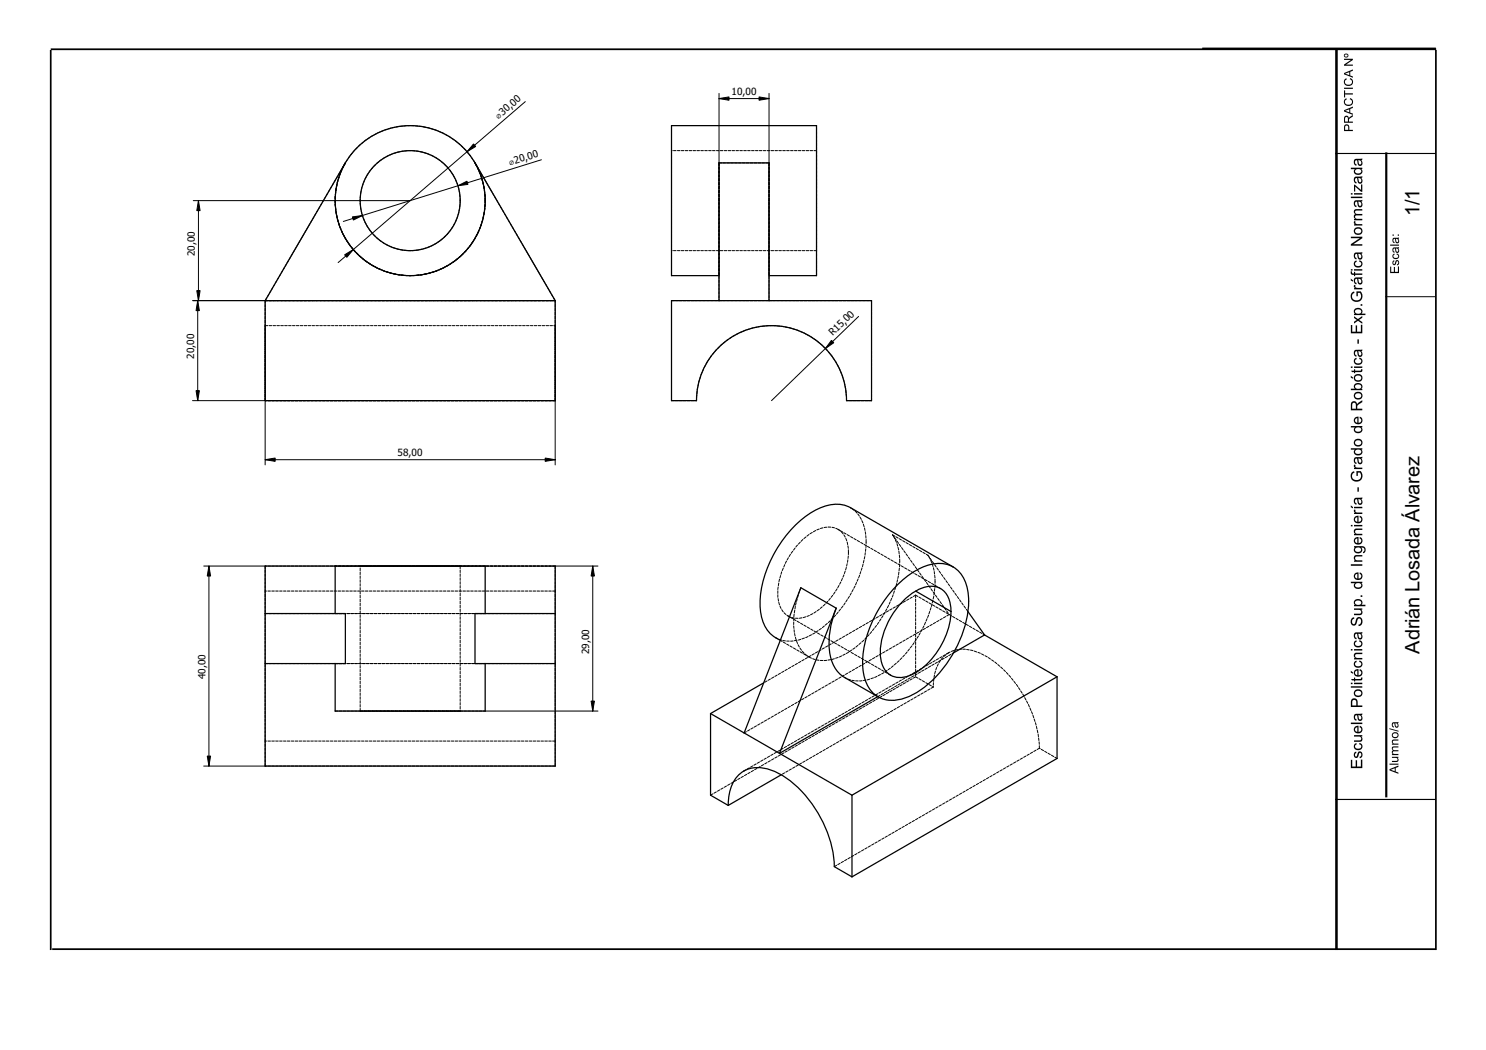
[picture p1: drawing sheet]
<svg xmlns="http://www.w3.org/2000/svg" width="297mm" height="210mm" viewBox="0 0 297 210" stroke-linecap="round" stroke-linejoin="round" font-family="sans-serif">
<defs><g id="words">
<g font-size="4">
<text x="283.8" y="43.3" transform="rotate(-90 283.8 43.3)">1/1</text>
<text x="283.8" y="130.7" transform="rotate(-90 283.8 130.7)">Adrián Losada Álvarez</text>
</g>
<g font-size="2">
<text x="99.7" y="23.9" transform="rotate(-41 99.7 23.9)">⌀30,0</text>
<text x="146.2" y="19">10,00</text>
<text x="101.9" y="33.1" transform="rotate(-17 101.9 33.1)">⌀20,00</text>
<text x="39" y="51.2" transform="rotate(-90 39 51.2)">20,00</text>
<text x="38.8" y="71.7" transform="rotate(-90 38.8 71.7)">20,00</text>
<text x="166.5" y="67.2" transform="rotate(-44 166.5 67.2)">R15,0</text>
<text x="79.5" y="91.2">58,00</text>
<text x="117.8" y="130.8" transform="rotate(-90 117.8 130.8)">29,00</text>
<text x="41.1" y="135.7" transform="rotate(-90 41.1 135.7)">40,00</text>
</g>
</g></defs>
<path d="M10.1 9.9h277M240.3 9.7h46.7M10.4 189.7h276.6" fill="none" stroke="#000" stroke-width=".35"/>
<path d="M10.1 10v179.9M287 10v179.9" fill="none" stroke="#000" stroke-width=".34"/>
<path d="M277.1 30.5v128.9" fill="none" stroke="#000" stroke-width=".43"/>
<path d="M267.1 10v179.9" fill="none" stroke="#000" stroke-width=".51"/>
<path d="M266.9 30.7h20M266.9 159.8h20" fill="none" stroke="#000" stroke-width=".23"/>
<g fill="#000">
<path d="M268.8 25a.55 .55 0 0 1 .7-.1 .55 .55 0 0 1 .2 .6v.5h.7v.2h-1.7v-.9zM268.9 25.2v.8h.6l-.1-.8-.2-.1zM268.8 23.3l.5-.1 .3 .4 .8-.6v.3l-.7 .4-.1 .3v.3h.8v.2h-1.7zM268.9 23.5v.8h.5v-.5a.31 .31 0 0 0-.1-.4 .31 .31 0 0 0-.4 .1zM268.7 22l1.7-.7v.3l-.5 .2v.7l.5 .2v.3l-1.7-.7zM268.8 22.2l.9 .3v-.6zM268.9 19.8l.2-.1 .1 .2a.59 .59 0 0 0-.3 .8 .59 .59 0 0 0 .8 .2 .54 .54 0 0 0 .6-.5 .54 .54 0 0 0-.5-.5l.1-.3a.85 .85 0 0 1 .4 1.2 .85 .85 0 0 1-1.2 .3 .81 .81 0 0 1-.2-1.3zM268.7 18.1h.2v.6h1.5v.2h-1.5v.6h-.2zM268.7 17.5h1.7v.3h-1.7zM268.9 15.8l.2-.1 .1 .2a.59 .59 0 0 0-.3 .8 .59 .59 0 0 0 .8 .2 .54 .54 0 0 0 .6-.5 .54 .54 0 0 0-.5-.5l.1-.3a.85 .85 0 0 1 .4 1.2 .85 .85 0 0 1-1.2 .3 .81 .81 0 0 1-.2-1.3zM268.7 14.6l1.7-.7v.2l-.5 .3v.7l.5 .2v.2l-1.7-.6zM268.8 14.7l.9 .3v-.6zM268.7 11.8h1.7v.2l-1.4 .9h1.4v.2h-1.7v-.2l1.3-.9h-1.3zM268.6 11.1a.45 .45 0 0 1 .9 0 .45 .45 0 0 1-.9 0zM268.8 11.1a.27 .27 0 0 0 .5 0 .27 .27 0 0 0-.5 0z"/>
<path d="M268.8 25a.55 .55 0 0 1 .7-.1 .55 .55 0 0 1 .2 .6v.5h.7v.2h-1.7v-.9zM268.8 25l-.1 .3v.9h1.7v-.2h-.7v-.5a.54 .54 0 0 0-.2-.6 .54 .54 0 0 0-.7 .1zM268.9 25.2v.8h.6l-.1-.8-.2-.1zM268.9 25.2l.3-.1 .2 .1 .1 .8h-.6zM268.8 23.3a.49 .49 0 0 1 .5-.1 .49 .49 0 0 1 .3 .4l.8-.6v.3l-.7 .5-.1 .5h.8v.2h-1.7zM268.8 23.3l-.1 1.2h1.7v-.2h-.8l.1-.5 .7-.5v-.3l-.8 .6a.48 .48 0 0 0-.3-.4 .48 .48 0 0 0-.5 .1zM268.9 23.5v.8h.5v-.5a.31 .31 0 0 0-.1-.4 .31 .31 0 0 0-.4 .1zM268.9 23.5a.32 .32 0 0 1 .4-.1 .32 .32 0 0 1 .1 .4v.5h-.5zM268.7 22l1.7-.7v.3l-.5 .2v.7l.5 .2v.3l-1.7-.7zM268.7 22v.3l1.7 .7v-.3l-.5-.2v-.7l.5-.2v-.3zM268.8 22.2l.9 .3v-.6zM268.8 22.2l.9-.4v.7zM268.9 19.8l.2-.2 .1 .3a.59 .59 0 0 0-.3 .8 .59 .59 0 0 0 .8 .2 .54 .54 0 0 0 .6-.5 .54 .54 0 0 0-.5-.5l.1-.3a.78 .78 0 0 1 .6 .8 .78 .78 0 0 1-.6 .7 .85 .85 0 0 1-1.1-.2 .85 .85 0 0 1 .1-1.1zM268.9 19.8a.85 .85 0 0 0 .1 1.2 .85 .85 0 0 0 1.1-.1 .85 .85 0 0 0 .1-1.1l-.3-.2-.1 .3a.56 .56 0 0 1 .4 .6 .56 .56 0 0 1-.7 .4 .56 .56 0 0 1-.6-.3 .56 .56 0 0 1 .3-.7l-.1-.2zM268.7 18.1h.2v.6h1.5v.2h-1.5v.6h-.2zM268.7 18.1v1.4h.2v-.6h1.5v-.2h-1.5v-.6zM268.7 17.5h1.7v.3h-1.7zM268.7 17.5v.3h1.7v-.3zM268.9 15.8l.2-.2 .1 .3a.59 .59 0 0 0-.3 .8 .59 .59 0 0 0 .8 .2 .54 .54 0 0 0 .6-.5 .54 .54 0 0 0-.5-.5l.1-.3a.78 .78 0 0 1 .6 .8 .78 .78 0 0 1-.6 .7 .85 .85 0 0 1-1.1-.2 .85 .85 0 0 1 .1-1.1zM268.9 15.8a.85 .85 0 0 0 .1 1.2 .85 .85 0 0 0 1.1-.1 .85 .85 0 0 0 .1-1.1l-.3-.2-.1 .3a.56 .56 0 0 1 .4 .6 .56 .56 0 0 1-.7 .4 .56 .56 0 0 1-.6-.3 .56 .56 0 0 1 .3-.7l-.1-.2zM268.7 14.6l1.7-.7v.2l-.5 .3v.7l.5 .2v.2l-1.7-.6zM268.7 14.6v.3l1.7 .6v-.2l-.5-.2v-.8l.5-.2v-.2zM268.8 14.7l.9 .3v-.6zM268.8 14.7l.9-.3v.6zM268.7 11.7h1.7v.3l-1.4 .9h1.4v.2h-1.7v-.2l1.3-.9h-1.3zM268.7 11.8v.2h1.4l-1.4 .9v.2h1.7v-.2h-1.4l1.4-.9v-.2zM268.6 11.1a.45 .45 0 0 1 .9 0 .45 .45 0 0 1-.9 0zM268.6 11.1a.45 .45 0 0 0 .9 0 .45 .45 0 0 0-.9 0zM268.8 11.1a.27 .27 0 0 0 .5 0 .27 .27 0 0 0-.5 0zM268.8 11.1a.28 .28 0 0 1 .5 0 .28 .28 0 0 1-.5 0z"/>
<path d="M277.9 53.3h.2v1.1h.5v-1h.2v1h.6v-1.1h.2v1.3h-1.7zM278.5 52.1l.2-.1v.2a.25 .25 0 0 0-.2 .3 .25 .25 0 0 0 .3 .2 .49 .49 0 0 1 .2-.6 .49 .49 0 0 1 .6 0v.6l-.3 .4-.1-.3a.29 .29 0 0 0 .3-.3 .29 .29 0 0 0-.3-.2 .54 .54 0 0 1-.7 .7l-.2-.5zM278.4 50.9l.3-.2 .1 .2-.2 .1a.44 .44 0 0 0 .4 .6 .44 .44 0 0 0 .4-.6l-.2-.1v-.2a.61 .61 0 0 1 .4 .9 .61 .61 0 0 1-1 .1l-.2-.3zM278.5 49.5l1.1-.1v.2l-.1 .1a.45 .45 0 0 1 .2 .6 .45 .45 0 0 1-.7 .1l-.2-.7a.32 .32 0 0 0-.3 .3 .32 .32 0 0 0 .3 .3l-.1 .2a.63 .63 0 0 1-.2-1zM279 49.7l.1 .3a.23 .23 0 0 0 .2 .3 .23 .23 0 0 0 .2-.3l-.2-.3zM277.9 48.9h1.7v.2h-1.7zM278.5 47.6l1.1-.1v.2h-.1a.45 .45 0 0 1 .2 .7 .45 .45 0 0 1-.7 .1l-.2-.7a.32 .32 0 0 0-.3 .2 .32 .32 0 0 0 .3 .4l-.1 .2a.63 .63 0 0 1-.2-1zM279 47.8l.1 .3a.23 .23 0 0 0 .2 .3 .23 .23 0 0 0 .2-.4l-.2-.2zM278.4 46.9h.2v.2h-.2zM279.4 46.9h.2v.2h-.2z"/>
<path d="M277.9 53.3h.2v1.1h.5v-1h.2v1h.6v-1.1h.2v1.3h-1.7zM277.9 53.3v1.3h1.7v-1.3h-.2v1.1h-.6v-1h-.2v1h-.5v-1.1zM278.5 52.1l.2-.1v.3a.25 .25 0 0 0-.2 .2 .25 .25 0 0 0 .3 .2l.1-.2a.45 .45 0 0 1 .5-.5 .45 .45 0 0 1 .3 .7l-.4 .4-.1-.3a.29 .29 0 0 0 .3-.3 .29 .29 0 0 0-.3-.2 .54 .54 0 0 1-.7 .7l-.2-.5zM278.5 52.1a.44 .44 0 0 0-.2 .7 .44 .44 0 0 0 .7 0l.2-.6a.31 .31 0 0 1 .3 .3 .31 .31 0 0 1-.3 .3l.1 .3a.53 .53 0 0 0 .4-.6 .53 .53 0 0 0-.5-.5l-.5 .8a.28 .28 0 0 1-.2-.3 .28 .28 0 0 1 .2-.3v-.2zM278.4 50.9l.3-.2 .1 .2a.32 .32 0 0 0-.3 .3 .32 .32 0 0 0 .3 .3h.4a.33 .33 0 0 0 .3-.3 .33 .33 0 0 0-.3-.3v-.2a.55 .55 0 0 1 .5 .5 .55 .55 0 0 1-.5 .6 .62 .62 0 0 1-.7-.2 .62 .62 0 0 1-.1-.7zM278.4 50.9a.61 .61 0 0 0 .2 .8 .61 .61 0 0 0 .8-.1 .61 .61 0 0 0 0-.9h-.2v.2a.33 .33 0 0 1 .3 .3 .33 .33 0 0 1-.3 .4h-.4a.32 .32 0 0 1-.3-.4 .32 .32 0 0 1 .3-.3l-.1-.2zM278.5 49.5l1.1-.1v.2l-.1 .1a.45 .45 0 0 1 .2 .6 .45 .45 0 0 1-.7 .1l-.2-.7a.32 .32 0 0 0-.3 .3 .32 .32 0 0 0 .3 .3l-.1 .2a.48 .48 0 0 1-.4-.5zM278.5 49.5a.63 .63 0 0 0 .2 1l.1-.2-.3-.3 .2-.3h.1l.1 .6a.4 .4 0 0 0 .6 .2 .4 .4 0 0 0 .1-.6l-.1-.2 .1-.1v-.2zM279 49.7l.1 .3a.23 .23 0 0 0 .2 .3 .23 .23 0 0 0 .2-.3l-.2-.3zM279 49.7a.34 .34 0 0 1 .5 .2 .34 .34 0 0 1-.3 .4zM277.9 48.9h1.7v.2h-1.7zM277.9 48.9v.2h1.7v-.2zM278.5 47.6l1.1-.1v.2h-.1a.45 .45 0 0 1 .2 .7 .45 .45 0 0 1-.7 .1l-.2-.7a.32 .32 0 0 0-.3 .2 .32 .32 0 0 0 .3 .4l-.1 .2a.48 .48 0 0 1-.4-.6zM278.5 47.6a.63 .63 0 0 0 .2 1l.1-.2-.3-.3 .2-.3 .1-.1 .1 .6a.4 .4 0 0 0 .6 .3 .4 .4 0 0 0 .1-.6l-.1-.3h.1v-.2zM279 47.8l.1 .3a.23 .23 0 0 0 .2 .3 .23 .23 0 0 0 .2-.4l-.2-.2zM279 47.7a.34 .34 0 0 1 .5 .2 .34 .34 0 0 1-.3 .5zM278.4 46.9h.2v.2h-.2zM278.4 46.9v.2h.2v-.2zM279.4 46.9h.2v.2h-.2zM279.4 46.9v.2h.2v-.2z"/>
<path d="M270 151.9h.3v1.3h.7v-1.2h.3v1.2h.7v-1.3h.3v1.6h-2.3zM270.8 150.4l.3-.1v.2a.32 .32 0 0 0-.3 .4 .32 .32 0 0 0 .4 .3v-.1a.76 .76 0 0 1 .8-.9 .73 .73 0 0 1 .3 .7 .73 .73 0 0 1-.5 .7v-.3a.37 .37 0 0 0 .4-.4 .37 .37 0 0 0-.5-.3v.1a.63 .63 0 0 1-.8 .8 .75 .75 0 0 1-.1-1.1zM270.8 148.8l.3-.2 .1 .2a.45 .45 0 0 0-.3 .6 .45 .45 0 0 0 .6 .3 .45 .45 0 0 0 .6-.3 .45 .45 0 0 0-.4-.6v-.3a.76 .76 0 0 1 .6 1.1 .76 .76 0 0 1-1.1 .3 .74 .74 0 0 1-.4-1.1zM270.7 147h1.6v.2h-.2a.58 .58 0 0 1 .2 .7 .58 .58 0 0 1-.6 .4h-1v-.3h.9a.41 .41 0 0 0 .5-.4 .41 .41 0 0 0-.6-.4h-.8zM270.8 145.3l.8-.2v1.2a.48 .48 0 0 0 .5-.3 .48 .48 0 0 0-.3-.6v-.3a.83 .83 0 0 1 .4 1.2 .83 .83 0 0 1-1.2 .2 .83 .83 0 0 1-.2-1.2zM271 145.5l-.1 .5 .4 .3v-.9zM270 144.5h2.3v.2h-2.3zM270.8 142.8l1.5-.2v.3l-.2 .1a.58 .58 0 0 1 .2 .8 .58 .58 0 0 1-.8 .1l-.2-.9a.42 .42 0 0 0-.5 .4 .42 .42 0 0 0 .4 .4l-.1 .3a.81 .81 0 0 1-.3-1.3zM271.5 143v.1a.5 .5 0 0 0 .5 .7 .49 .49 0 0 0 0-.6 .49 .49 0 0 0-.5-.2zM270.3 139.7a.7 .7 0 0 1 .8 0 .7 .7 0 0 1 .3 .7v.6h.9v.3h-2.3l.1-1.2zM270.4 140.1l-.1 .9h.8v-.6a.43 .43 0 0 0-.2-.4 .43 .43 0 0 0-.5 .1zM270.8 138a.86 .86 0 0 1 1.3 0 .86 .86 0 0 1-.2 1.3 .86 .86 0 0 1-1.2-.4l-.1-.5zM271 138.2a.55 .55 0 0 0 .5 .9 .55 .55 0 0 0 .5-.9l-.5-.1zM270 137.2h2.3v.3h-2.3zM270 136.5h.4v.3h-.4zM270.7 136.5h1.6v.3h-1.6zM270.1 135.7h.6v-.2h.2v.2h1l.2-.2 .2-.1a.41 .41 0 0 1 0 .5 .41 .41 0 0 1-.5 .1h-.9v.2h-.2v-.2h-.4zM270.8 134l.8-.2v1.2a.48 .48 0 0 0 .5-.4 .48 .48 0 0 0-.3-.5v-.3a.83 .83 0 0 1 .4 1.1 .83 .83 0 0 1-1.2 .3 .83 .83 0 0 1-.2-1.2zM271 134.2l-.1 .5 .4 .3v-.9zM270 134.1l.5 .3v.3l-.5-.2zM270.8 132.3l.3-.2 .1 .3a.45 .45 0 0 0-.3 .5 .45 .45 0 0 0 .6 .3 .45 .45 0 0 0 .6-.3 .45 .45 0 0 0-.4-.6v-.2a.76 .76 0 0 1 .6 1 .76 .76 0 0 1-1.1 .3 .74 .74 0 0 1-.4-1.1zM270.7 130.7l.3-.2h1.3v.3h-1a.41 .41 0 0 0-.5 .4 .41 .41 0 0 0 .6 .3h.9v.3h-1.6v-.2h.2l-.2-.3zM270 129.8h.4v.2h-.4zM270.7 129.8h1.6v.2h-1.6zM270.8 128.2l.3-.2 .1 .3a.45 .45 0 0 0-.3 .6 .45 .45 0 0 0 .6 .2 .45 .45 0 0 0 .6-.3 .45 .45 0 0 0-.4-.5v-.3a.76 .76 0 0 1 .6 1 .76 .76 0 0 1-1.1 .4 .74 .74 0 0 1-.4-1.2zM270.8 126.5l1.5-.2v.3l-.2 .1a.58 .58 0 0 1 .2 .8 .58 .58 0 0 1-.8 .1l-.2-.9a.42 .42 0 0 0-.5 .4 .42 .42 0 0 0 .4 .4l-.1 .3a.81 .81 0 0 1-.3-1.3zM271.5 126.7v.1a.5 .5 0 0 0 .5 .7 .49 .49 0 0 0 0-.6 .49 .49 0 0 0-.5-.2zM270.2 123.7l.5-.3v.3a.5 .5 0 0 0-.5 .6 .5 .5 0 0 0 .6 .4l.1-.1a1.07 1.07 0 0 1 .9-1.2 .96 .96 0 0 1 .5 1 .96 .96 0 0 1-.7 .8l-.1-.3a.59 .59 0 0 0 .6-.6 .59 .59 0 0 0-.6-.6l-.1 .2a.97 .97 0 0 1-.9 1.1 .93 .93 0 0 1-.3-1.3zM270.7 121.6h1.6v.3h-.2a.58 .58 0 0 1 .2 .7 .58 .58 0 0 1-.6 .4h-1v-.3h.9a.41 .41 0 0 0 .5-.4 .41 .41 0 0 0-.6-.4h-.8zM270.9 119.9a.8 .8 0 0 1 1 0 .8 .8 0 0 1 .2 1h.8v.3h-2.2v-.3h.2l-.3-.4zM271 120.2a.59 .59 0 0 0 .3 .8 .59 .59 0 0 0 .8-.3 .62 .62 0 0 0-.4-.7 .62 .62 0 0 0-.7 .2zM272 119h.3v.3h-.3zM270 116.3h2.3v.3h-.2a.76 .76 0 0 1 0 1 .76 .76 0 0 1-1.1 0 .62 .62 0 0 1-.2-1h-.8zM271 116.7a.57 .57 0 0 0 .2 .7 .57 .57 0 0 0 .8-.1 .57 .57 0 0 0-.2-.7 .57 .57 0 0 0-.8 .1zM270.8 114.6l.8-.2v1.3a.48 .48 0 0 0 .5-.4 .48 .48 0 0 0-.3-.6v-.3a.83 .83 0 0 1 .4 1.2 .83 .83 0 0 1-1.2 .3 .83 .83 0 0 1-.2-1.3zM271 114.8l-.1 .6 .4 .2v-.9zM270 112.8h2.3v.3h-2.3zM270.7 111.1l.3-.1h1.3v.2h-1a.41 .41 0 0 0-.5 .5 .41 .41 0 0 0 .6 .3h.9v.3h-1.6v-.3h.2l-.2-.3zM270.7 109.2h1.4a.72 .72 0 0 1 .8 .5 .72 .72 0 0 1-.5 .9l.1-.3a.46 .46 0 0 0 .2-.6 .46 .46 0 0 0-.6-.2 .8 .8 0 0 1-.4 1.1 .8 .8 0 0 1-1.1-.5v-.4l.3-.3h-.2zM271 109.6a.57 .57 0 0 0 .3 .8 .57 .57 0 0 0 .7-.3 .6 .6 0 0 0-.3-.7 .6 .6 0 0 0-.7 .2zM270.8 107.6l.8-.2v1.2a.48 .48 0 0 0 .5-.4 .48 .48 0 0 0-.3-.6v-.2a.83 .83 0 0 1 .4 1.1 .83 .83 0 0 1-1.2 .3 .83 .83 0 0 1-.2-1.2zM271 107.8l-.1 .5 .4 .3v-1zM270.7 105.8l.3-.1h1.3v.2h-1a.41 .41 0 0 0-.5 .5 .41 .41 0 0 0 .6 .3h.9v.3h-1.6v-.3h.2l-.2-.3zM270 104.9h.4v.3h-.4zM270.7 104.9h1.6v.3h-1.6zM270.8 103.3l.8-.2v1.2a.48 .48 0 0 0 .5-.3 .48 .48 0 0 0-.3-.6v-.3a.83 .83 0 0 1 .4 1.2 .83 .83 0 0 1-1.2 .2 .83 .83 0 0 1-.2-1.2zM271 103.5l-.1 .5 .4 .3v-.9zM270.7 101.9l.3 .1a.37 .37 0 0 0 0 .4 .37 .37 0 0 0 .4 .1h.9v.2h-1.6v-.2h.2l-.3-.3zM270.7 101.3h1.6v.3h-1.6zM270 101l.5 .4v.2l-.5-.2zM270.8 99.6l1.5-.2v.3l-.2 .1a.58 .58 0 0 1 .2 .8 .58 .58 0 0 1-.8 .1l-.2-.9a.42 .42 0 0 0-.5 .4 .42 .42 0 0 0 .4 .4l-.1 .3a.81 .81 0 0 1-.3-1.3zM271.5 99.8v.1a.5 .5 0 0 0 .5 .7 .49 .49 0 0 0 0-.6 .49 .49 0 0 0-.5-.2zM271.3 97.4h.3v.9h-.3zM270.3 94.4l.4-.2v.3a.84 .84 0 0 0-.3 1.2 .84 .84 0 0 0 1.3 .2 .92 .92 0 0 0 .1-1.4h-.4v.6h-.3v-.9h.9a1.19 1.19 0 0 1 .2 1.6 1.19 1.19 0 0 1-1.6 .3 1.19 1.19 0 0 1-.4-1.6zM270.7 92.9l.3 .1a.37 .37 0 0 0 0 .4 .37 .37 0 0 0 .4 .1h.9v.3h-1.6v-.3h.2l-.3-.2zM270.8 91.5l1.5-.2v.3h-.2a.58 .58 0 0 1 .2 .9 .58 .58 0 0 1-.8 .1l-.2-.9a.42 .42 0 0 0-.5 .3 .42 .42 0 0 0 .4 .5l-.1 .3a.81 .81 0 0 1-.3-1.3zM271.5 91.7v.1a.5 .5 0 0 0 .5 .7 .49 .49 0 0 0 0-.6 .49 .49 0 0 0-.5-.2zM270 89.6h2.3v.3h-.2a.76 .76 0 0 1 0 1 .76 .76 0 0 1-1.1 .1 .62 .62 0 0 1-.2-1.1h-.8zM271 90a.57 .57 0 0 0 .2 .8 .57 .57 0 0 0 .8-.2 .57 .57 0 0 0-.2-.7 .57 .57 0 0 0-.8 .1zM270.8 87.9a.86 .86 0 0 1 1.3 .1 .86 .86 0 0 1-.2 1.2 .86 .86 0 0 1-1.2-.3l-.1-.6zM271 88.1a.55 .55 0 0 0 .5 .9 .55 .55 0 0 0 .5-.9l-.5-.1zM270 85.2h2.3v.2h-.2a.76 .76 0 0 1 0 1.1 .76 .76 0 0 1-1.1 0 .62 .62 0 0 1-.2-1.1h-.8zM271 85.6a.57 .57 0 0 0 .2 .7 .57 .57 0 0 0 .8-.1 .57 .57 0 0 0-.2-.8 .57 .57 0 0 0-.8 .2zM270.8 83.5l.8-.2v1.2a.48 .48 0 0 0 .5-.3 .48 .48 0 0 0-.3-.6v-.3a.83 .83 0 0 1 .4 1.2 .83 .83 0 0 1-1.2 .2 .83 .83 0 0 1-.2-1.2zM271 83.7l-.1 .5 .4 .3v-.9zM270.2 80.4a.63 .63 0 0 1 .7-.2 .63 .63 0 0 1 .4 .6l1-.8v.4l-.9 .6-.1 .4v.3h1v.3h-2.3v-1.2zM270.4 80.6l-.1 1.1h.7v-.6a.4 .4 0 0 0-.1-.5 .4 .4 0 0 0-.5 0zM270.8 78.5a.86 .86 0 0 1 1.3 .1 .86 .86 0 0 1-.2 1.2 .86 .86 0 0 1-1.2-.3l-.1-.6zM271 78.8a.55 .55 0 0 0 .5 .8 .55 .55 0 0 0 .5-.8l-.5-.2zM270.9 76.8a.83 .83 0 0 1 1-.2 .83 .83 0 0 1 .3 1l-.1 .1h.2v.3h-2.3v-.3h.8l-.2-.4zM271 77a.58 .58 0 0 0 .2 .8 .58 .58 0 0 0 .8-.2 .59 .59 0 0 0-.3-.7 .59 .59 0 0 0-.7 .1zM270.8 75a.86 .86 0 0 1 1.3 0 .86 .86 0 0 1-.2 1.3 .86 .86 0 0 1-1.2-.4l-.1-.6zM271 75.2a.55 .55 0 0 0 .5 .8 .55 .55 0 0 0 .5-.8l-.5-.1zM270 75.1l.5 .4v.2l-.5-.2zM270.1 74.1h.6v-.3h.2v.3h1l.2-.3h.2a.41 .41 0 0 1 0 .4 .41 .41 0 0 1-.5 .2h-.9v.2h-.2v-.2h-.4zM270 73.3h.4v.2h-.4zM270.7 73.3h1.6v.2h-1.6zM270.8 71.7l.3-.2 .1 .3a.45 .45 0 0 0-.3 .6 .45 .45 0 0 0 .6 .2 .45 .45 0 0 0 .6-.3 .45 .45 0 0 0-.4-.5v-.3a.76 .76 0 0 1 .6 1 .76 .76 0 0 1-1.1 .4 .74 .74 0 0 1-.4-1.2zM270.8 70l1.5-.2v.3l-.2 .1a.58 .58 0 0 1 .2 .8 .58 .58 0 0 1-.8 .2l-.2-1a.42 .42 0 0 0-.5 .4 .42 .42 0 0 0 .4 .4l-.1 .3a.81 .81 0 0 1-.3-1.3zM271.5 70.2v.1a.5 .5 0 0 0 .5 .7 .49 .49 0 0 0 0-.6 .49 .49 0 0 0-.5-.2zM271.3 67.8h.3v.9h-.3zM270 65h.3v1.3h.7v-1.2h.3v1.2h.7v-1.4h.3v1.7h-2.3zM270.7 63.2l.7 .6 .9-.6v.3l-.6 .5 .6 .4v.3l-.9-.6-.7 .6v-.4l.5-.3-.5-.4zM270.9 61.7a.8 .8 0 0 1 1-.1 .8 .8 0 0 1 .2 1.1h.8v.3h-2.2v-.3h.2l-.3-.5zM271 62a.59 .59 0 0 0 .3 .8 .59 .59 0 0 0 .8-.3 .62 .62 0 0 0-.4-.7 .62 .62 0 0 0-.7 .2zM272 60.8h.3v.3h-.3zM270.3 58.5l.4-.2v.3a.84 .84 0 0 0-.3 1.2 .84 .84 0 0 0 1.3 .1 .92 .92 0 0 0 .1-1.4h-.4v.7h-.3v-.9h.9a1.19 1.19 0 0 1 .2 1.6 1.19 1.19 0 0 1-1.6 .3 1.19 1.19 0 0 1-.4-1.6zM270.7 56.9l.3 .1a.37 .37 0 0 0 0 .5 .37 .37 0 0 0 .4 .1h.9v.2h-1.6v-.2h.2l-.3-.3zM270.8 55.6l1.5-.2v.3h-.2a.58 .58 0 0 1 .2 .8 .58 .58 0 0 1-.8 .2l-.2-1a.42 .42 0 0 0-.5 .4 .42 .42 0 0 0 .4 .5l-.1 .2a.81 .81 0 0 1-.3-1.2zM271.5 55.7v.2a.5 .5 0 0 0 .5 .7 .49 .49 0 0 0 0-.6 .49 .49 0 0 0-.5-.3zM270 55.7l.5 .4v.2l-.5-.2zM270 54.2l.3 .1 .1 .4h.3v-.4h.2v.4h1.4v.2h-1.4v.3h-.2v-.3a.51 .51 0 0 1-.6-.1 .51 .51 0 0 1-.1-.6zM270 53.8h.4v.3h-.4zM270.7 53.8h1.6v.3h-1.6zM270.8 52.3l.3-.2 .1 .2a.45 .45 0 0 0-.3 .6 .45 .45 0 0 0 .6 .3 .45 .45 0 0 0 .6-.3 .45 .45 0 0 0-.4-.6v-.3a.76 .76 0 0 1 .6 1.1 .76 .76 0 0 1-1.1 .3 .74 .74 0 0 1-.4-1.1zM270.8 50.6l1.5-.2v.3h-.2a.58 .58 0 0 1 .2 .9 .58 .58 0 0 1-.8 .1l-.2-.9a.42 .42 0 0 0-.5 .3 .42 .42 0 0 0 .4 .5l-.1 .3a.81 .81 0 0 1-.3-1.3zM271.5 50.8v.1a.5 .5 0 0 0 .5 .7 .49 .49 0 0 0 0-.6 .49 .49 0 0 0-.5-.2zM270 47.3h2.3v.3l-1.8 1.2h1.8v.3h-2.3v-.3l1.8-1.2h-1.8zM270.8 45.6a.86 .86 0 0 1 1.3 0 .86 .86 0 0 1-.2 1.3 .86 .86 0 0 1-1.2-.3l-.1-.6zM271 45.8a.55 .55 0 0 0 .5 .9 .55 .55 0 0 0 .5-.9l-.5-.1zM270.7 44.2l.3 .1a.37 .37 0 0 0 0 .4 .37 .37 0 0 0 .4 .1h.9v.3h-1.6v-.3h.2l-.3-.2zM270.8 41.9l1.5-.1v.3h-1a.34 .34 0 0 0-.5 .2 .34 .34 0 0 0 .3 .4l1.2 .1v.3h-1.1a.38 .38 0 0 0-.3 .4 .38 .38 0 0 0 .6 .3h.8v.2h-1.6v-.2h.2a.56 .56 0 0 1 0-1l-.2-.3zM270.8 40.1l1.5-.2v.3l-.2 .1a.58 .58 0 0 1 .2 .8 .58 .58 0 0 1-.8 .2l-.2-1a.42 .42 0 0 0-.5 .4 .42 .42 0 0 0 .4 .4l-.1 .3a.81 .81 0 0 1-.3-1.3zM271.5 40.3v.1a.5 .5 0 0 0 .5 .7 .49 .49 0 0 0 0-.6 .49 .49 0 0 0-.5-.2zM270 39.3h2.3v.3h-2.3zM270 38.6h.4v.3h-.4zM270.7 38.6h1.6v.3h-1.6zM270.7 36.9h.1l1.3 1.1v-1.1h.2v1.4h-.2l-1.2-1v1h-.2zM270.8 35.4l1.5-.2v.3l-.2 .1a.58 .58 0 0 1 .2 .8 .58 .58 0 0 1-.8 .1l-.2-.9a.42 .42 0 0 0-.5 .4 .42 .42 0 0 0 .4 .4l-.1 .3a.81 .81 0 0 1-.3-1.3zM271.5 35.6v.1a.5 .5 0 0 0 .5 .7 .49 .49 0 0 0 0-.6 .49 .49 0 0 0-.5-.2zM270 33.5h2.3v.3h-.2a.76 .76 0 0 1 0 1 .76 .76 0 0 1-1.1 .1 .62 .62 0 0 1-.2-1.1h-.8zM271 33.9a.57 .57 0 0 0 .2 .8 .57 .57 0 0 0 .8-.2 .57 .57 0 0 0-.2-.7 .57 .57 0 0 0-.8 .1zM270.8 31.9l1.5-.2v.3h-.2a.58 .58 0 0 1 .2 .8 .58 .58 0 0 1-.8 .2l-.2-1a.42 .42 0 0 0-.5 .4 .42 .42 0 0 0 .4 .5l-.1 .2a.81 .81 0 0 1-.3-1.2zM271.5 32v.2a.5 .5 0 0 0 .5 .7 .49 .49 0 0 0 0-.6 .49 .49 0 0 0-.5-.3z"/>
<path d="M270 151.9h.3v1.3h.7v-1.2h.3v1.2h.7v-1.4h.3v1.7h-2.3zM270 151.9v1.6h2.3v-1.6h-.3v1.3h-.7v-1.2h-.3v1.2h-.7v-1.3zM270.8 150.4l.3-.1v.2a.32 .32 0 0 0-.2 .4 .32 .32 0 0 0 .3 .3l.1-.3a.56 .56 0 0 1 .7-.7 .56 .56 0 0 1 .3 .9l-.3 .4-.2 .1v-.3a.37 .37 0 0 0 .4-.4 .37 .37 0 0 0-.5-.3v.1a.64 .64 0 0 1-.8 .8l-.2-.2a.84 .84 0 0 1 .1-.9zM270.8 150.4a.58 .58 0 0 0-.2 .8 .58 .58 0 0 0 .8 .2l.4-.9a.4 .4 0 0 1 .3 .4 .4 .4 0 0 1-.3 .4v.3a.66 .66 0 0 0 .6-.8 .66 .66 0 0 0-.8-.5l-.5 1a.36 .36 0 0 1-.3-.4 .36 .36 0 0 1 .3-.4v-.2zM270.8 148.8l.3-.3 .1 .3a.45 .45 0 0 0-.3 .6 .45 .45 0 0 0 .6 .3 .45 .45 0 0 0 .6-.3 .45 .45 0 0 0-.4-.6v-.3a.71 .71 0 0 1 .7 .7 .71 .71 0 0 1-.7 .7 .8 .8 0 0 1-.9-.2 .8 .8 0 0 1 0-.9zM270.8 148.8a.81 .81 0 0 0 .7 1.2 .81 .81 0 0 0 .7-1.2l-.5-.3v.3a.46 .46 0 0 1 .4 .6 .46 .46 0 0 1-.6 .3 .45 .45 0 0 1-.6-.3 .45 .45 0 0 1 .3-.6l-.1-.2zM270.7 147h1.6v.2h-.2a.59 .59 0 0 1 .2 .6 .59 .59 0 0 1-.4 .5h-1.2v-.3h1.2a.41 .41 0 0 0 .2-.5 .41 .41 0 0 0-.6-.3h-.8zM270.7 147v.2h.8a.42 .42 0 0 1 .6 .4 .42 .42 0 0 1-.5 .4h-.9v.3h1a.58 .58 0 0 0 .6-.4 .58 .58 0 0 0-.3-.7h.3v-.2zM270.8 145.3l.8-.2v1.2a.48 .48 0 0 0 .5-.4 .48 .48 0 0 0-.3-.5v-.3a.84 .84 0 0 1 .4 1.3 .84 .84 0 0 1-1.4 0l-.2-.6zM270.8 145.3a.82 .82 0 0 0 .2 1.2 .82 .82 0 0 0 1.2-.2 .82 .82 0 0 0-.4-1.2v.3a.48 .48 0 0 1 .3 .6 .48 .48 0 0 1-.6 .3l.1-1.2zM271 145.5l-.1 .5 .4 .3v-.9zM271 145.5l.3-.1v.9a.46 .46 0 0 1-.4-.3 .46 .46 0 0 1 .1-.5zM270 144.5h2.3v.2h-2.3zM270 144.5v.2h2.3v-.2zM270.8 142.8l1.5-.2v.3l-.2 .1a.58 .58 0 0 1 .2 .8 .58 .58 0 0 1-.8 .1l-.2-.9a.42 .42 0 0 0-.4 .4 .42 .42 0 0 0 .3 .4l-.1 .3a.61 .61 0 0 1-.5-.8zM270.8 142.8a.81 .81 0 0 0 .3 1.3l.1-.3-.3-.1-.1-.3 .2-.4h.3l.1 .7a.52 .52 0 0 0 .7 .4 .52 .52 0 0 0 .2-.8l-.2-.3 .2-.1v-.3zM271.5 143l.1 .4a.3 .3 0 0 0 .3 .4 .3 .3 0 0 0 .2-.5l-.2-.3zM271.5 143a.45 .45 0 0 1 .6 .2 .45 .45 0 0 1-.3 .6zM270.3 139.7a.71 .71 0 0 1 .8 0 .71 .71 0 0 1 .3 .7v.6h.9v.3h-2.3v-1.2zM270.3 139.8l-.2 .3-.1 1.2h2.3v-.3h-.9v-.6a.7 .7 0 0 0-.3-.7 .7 .7 0 0 0-.8 .1zM270.4 140.1l-.1 .9h.8l-.1-1-.3-.1zM270.4 140.1a.43 .43 0 0 1 .5-.2 .43 .43 0 0 1 .2 .5v.6h-.8zM270.8 138a.86 .86 0 0 1 1.3 0 .86 .86 0 0 1-.2 1.3 .86 .86 0 0 1-1.2-.4l-.1-.5zM270.8 138l-.2 .6 .2 .5a.88 .88 0 0 0 1 .2 .88 .88 0 0 0 .5-.9 .9 .9 0 0 0-1.5-.4zM271 138.2a.55 .55 0 0 0 .5 .9 .55 .55 0 0 0 .5-.9l-.5-.1zM271 138.2a.57 .57 0 0 1 .8 0 .57 .57 0 0 1 0 .8 .57 .57 0 0 1-.7 0 .57 .57 0 0 1-.1-.8zM270 137.2h2.3v.3h-2.3zM270 137.2v.3h2.3v-.3zM270 136.5h.4v.3h-.4zM270 136.5v.3h.4v-.3zM270.7 136.5h1.6v.3h-1.6zM270.7 136.5v.3h1.6v-.3zM270.1 135.7h.6v-.2h.2v.2h1l.1-.2 .3-.1a.43 .43 0 0 1 0 .5 .43 .43 0 0 1-.5 .1h-.9v.2h-.2v-.2h-.5zM270.1 135.7l.2 .3h.4v.2h.2v-.2h.9a.41 .41 0 0 0 .5-.1 .41 .41 0 0 0 0-.5l-.2 .1-.2 .2h-1v-.2h-.2v.2zM270.8 134l.8-.2v1.2a.48 .48 0 0 0 .5-.4 .48 .48 0 0 0-.3-.5v-.3a.84 .84 0 0 1 .4 1.2 .84 .84 0 0 1-1.4 .1l-.2-.6zM270.8 134a.82 .82 0 0 0 .2 1.2 .82 .82 0 0 0 1.2-.3 .82 .82 0 0 0-.4-1.1v.3a.48 .48 0 0 1 .3 .5 .48 .48 0 0 1-.6 .4l.1-1.2zM271 134.2l-.1 .5 .4 .3v-.9zM271 134.2l.3-.2v1a.46 .46 0 0 1-.4-.3 .46 .46 0 0 1 .1-.5zM270 134.1l.5 .3v.3l-.5-.2zM270 134.1v.4l.5 .2v-.3zM270.8 132.3l.3-.2 .1 .3a.45 .45 0 0 0-.3 .5 .45 .45 0 0 0 .6 .3 .45 .45 0 0 0 .6-.3 .45 .45 0 0 0-.4-.6v-.2a.71 .71 0 0 1 .7 .7 .71 .71 0 0 1-.7 .7 .8 .8 0 0 1-.9-.2 .8 .8 0 0 1 0-1zM270.8 132.3a.81 .81 0 0 0 .7 1.2 .81 .81 0 0 0 .7-1.2l-.5-.2v.2a.46 .46 0 0 1 .4 .6 .46 .46 0 0 1-.6 .3 .45 .45 0 0 1-.6-.3 .45 .45 0 0 1 .3-.6l-.1-.2zM270.7 130.7l.3-.2h1.3v.3h-1a.4 .4 0 0 0-.5 .4 .4 .4 0 0 0 .6 .3h.9v.3h-1.6v-.2h.2l-.3-.3zM270.7 130.7v.6l.2 .3h-.2v.2h1.6v-.3h-.9a.41 .41 0 0 1-.5-.3 .41 .41 0 0 1 .4-.4h1v-.3h-1.3zM270 129.8h.4v.2h-.4zM270 129.8v.2h.4v-.2zM270.7 129.8h1.6v.2h-1.6zM270.7 129.8v.2h1.6v-.2zM270.8 128.2l.3-.2 .1 .3a.45 .45 0 0 0-.3 .6 .45 .45 0 0 0 .6 .2 .45 .45 0 0 0 .6-.3 .45 .45 0 0 0-.4-.5v-.3a.71 .71 0 0 1 .7 .7 .71 .71 0 0 1-.7 .7 .8 .8 0 0 1-.9-.2 .8 .8 0 0 1 0-1zM270.8 128.2a.81 .81 0 0 0 .7 1.2 .81 .81 0 0 0 .7-1.2l-.5-.2v.3a.46 .46 0 0 1 .4 .5 .46 .46 0 0 1-.6 .3 .45 .45 0 0 1-.6-.2 .45 .45 0 0 1 .3-.6l-.1-.3zM270.8 126.5l1.5-.2v.3l-.2 .1a.58 .58 0 0 1 .2 .8 .58 .58 0 0 1-.8 .2l-.2-1a.42 .42 0 0 0-.4 .4 .42 .42 0 0 0 .3 .4l-.1 .3a.61 .61 0 0 1-.5-.7zM270.8 126.5a.81 .81 0 0 0 .3 1.3l.1-.3-.3-.1-.1-.3 .2-.4h.3l.1 .7a.52 .52 0 0 0 .7 .4 .52 .52 0 0 0 .2-.8l-.2-.3 .2-.1v-.3zM271.5 126.7l.1 .5a.3 .3 0 0 0 .3 .3 .3 .3 0 0 0 .2-.4l-.2-.4zM271.5 126.7a.45 .45 0 0 1 .6 .3 .45 .45 0 0 1-.3 .5zM270.2 123.6l.5-.2v.3a.53 .53 0 0 0-.4 .5 .53 .53 0 0 0 .4 .6l.2-.2a1.07 1.07 0 0 1 .9-1.2 .96 .96 0 0 1 .5 1 .96 .96 0 0 1-.7 .8l-.1-.3a.62 .62 0 0 0 .6-.6 .62 .62 0 0 0-.5-.6l-.2 .2-.3 .8a.61 .61 0 0 1-.8 .3 .61 .61 0 0 1-.3-.7zM270.2 123.7a.75 .75 0 0 0-.2 .9 .75 .75 0 0 0 1 .3l.4-1a.39 .39 0 0 1 .5-.2 .39 .39 0 0 1 .2 .5l-.2 .5-.4 .2 .1 .3a.9 .9 0 0 0 .7-1 .9 .9 0 0 0-.8-.8l-.4 .3-.4 1.1a.53 .53 0 0 1-.5-.6 .53 .53 0 0 1 .5-.5v-.3zM270.7 121.6h1.6v.3h-.2a.59 .59 0 0 1 .2 .6 .59 .59 0 0 1-.4 .5h-1.2v-.3h1.2a.41 .41 0 0 0 .2-.6 .41 .41 0 0 0-.6-.2h-.8zM270.7 121.6v.3h.8a.42 .42 0 0 1 .6 .4 .42 .42 0 0 1-.5 .4h-.9v.3h1a.58 .58 0 0 0 .6-.4 .58 .58 0 0 0-.3-.7h.3v-.3zM270.9 119.9a.81 .81 0 0 1 1-.1 .81 .81 0 0 1 .2 1.1h.8v.3h-2.2v-.3h.2a.61 .61 0 0 1 0-1zM270.9 119.9a.61 .61 0 0 0 0 1h-.2v.3h2.2v-.3h-.8a.74 .74 0 0 0 0-1 .74 .74 0 0 0-.9-.1zM271 120.2a.59 .59 0 0 0 .3 .8 .59 .59 0 0 0 .8-.3 .62 .62 0 0 0-.4-.7 .62 .62 0 0 0-.7 .2zM271 120.2a.58 .58 0 0 1 .8-.2 .58 .58 0 0 1 .2 .8 .58 .58 0 0 1-.8 .1 .58 .58 0 0 1-.2-.7zM272 119h.3v.3h-.3zM272 119v.3h.3v-.3zM270 116.3h2.3v.3h-.2a.77 .77 0 0 1 0 1 .77 .77 0 0 1-1.1 .1 .63 .63 0 0 1-.2-1.1h-.8zM270 116.3v.3h.9a.73 .73 0 0 0-.1 .9 .73 .73 0 0 0 1 .2 .63 .63 0 0 0 .5-.5 .63 .63 0 0 0-.2-.6h.2v-.3zM271 116.7a.56 .56 0 0 0 .2 .7 .56 .56 0 0 0 .8-.1 .56 .56 0 0 0-.2-.7 .56 .56 0 0 0-.8 .1zM271 116.7a.57 .57 0 0 1 .8-.1 .57 .57 0 0 1 .2 .7 .57 .57 0 0 1-.8 .1 .57 .57 0 0 1-.2-.7zM270.8 114.6l.8-.2v1.3a.48 .48 0 0 0 .5-.4 .48 .48 0 0 0-.3-.6v-.3a.84 .84 0 0 1 .4 1.3 .84 .84 0 0 1-1.4 0l-.2-.5zM270.8 114.6a.82 .82 0 0 0 .2 1.2 .82 .82 0 0 0 1.2-.2 .82 .82 0 0 0-.4-1.2v.3a.48 .48 0 0 1 .3 .6 .48 .48 0 0 1-.6 .4l.1-1.3zM271 114.8l-.1 .5 .4 .3v-.9zM271 114.8l.3-.1v.9a.46 .46 0 0 1-.4-.3 .46 .46 0 0 1 .1-.5zM270 112.8h2.3v.3h-2.3zM270 112.8v.3h2.3v-.3zM270.7 111.1l.3-.1h1.3v.2h-1a.4 .4 0 0 0-.5 .5 .4 .4 0 0 0 .6 .3h.9v.3h-1.6v-.3h.2l-.3-.3zM270.7 111.1v.6l.2 .4-.2-.1v.3h1.6v-.3h-.9a.41 .41 0 0 1-.5-.3 .41 .41 0 0 1 .4-.5h1v-.2h-1.3zM270.7 109.2h1.4a.72 .72 0 0 1 .9 .5 .72 .72 0 0 1-.6 .9l.1-.3a.43 .43 0 0 0 .3-.4 .43 .43 0 0 0-.4-.4h-.3a.8 .8 0 0 1-.3 1.1 .8 .8 0 0 1-1.2-.5v-.4l.3-.3h-.2zM270.7 109.2v.2h.2a.75 .75 0 0 0 .5 1.2 .75 .75 0 0 0 .7-1.1 .5 .5 0 0 1 .6 .1 .5 .5 0 0 1 0 .6l-.2 .1-.1 .3a.72 .72 0 0 0 .5-.9 .72 .72 0 0 0-.8-.5zM271 109.6a.57 .57 0 0 0 .3 .8 .57 .57 0 0 0 .7-.3 .59 .59 0 0 0-.3-.7 .59 .59 0 0 0-.7 .2zM271 109.6a.54 .54 0 0 1 .8-.1 .54 .54 0 0 1 0 .8 .55 .55 0 0 1-.7 0 .55 .55 0 0 1-.1-.7zM270.8 107.6l.8-.3v1.3a.48 .48 0 0 0 .5-.4 .48 .48 0 0 0-.3-.6v-.2a.84 .84 0 0 1 .4 1.2 .84 .84 0 0 1-1.4 .1l-.2-.6zM270.8 107.6a.82 .82 0 0 0 .2 1.2 .82 .82 0 0 0 1.2-.3 .82 .82 0 0 0-.4-1.1v.2a.48 .48 0 0 1 .3 .6 .48 .48 0 0 1-.6 .4l.1-1.2zM271 107.8l-.1 .5 .4 .3v-1zM271 107.7l.3-.1v1a.46 .46 0 0 1-.4-.3 .46 .46 0 0 1 .1-.6zM270.7 105.8l.3-.1h1.3v.2h-1a.4 .4 0 0 0-.5 .5 .4 .4 0 0 0 .6 .3h.9v.3h-1.6v-.3h.2l-.3-.3zM270.7 105.8v.6l.2 .4-.2-.1v.3h1.6v-.3h-.9a.41 .41 0 0 1-.5-.3 .41 .41 0 0 1 .4-.5h1v-.2h-1.3zM270 104.9h.4v.3h-.4zM270 104.9v.3h.4v-.3zM270.7 104.9h1.6v.3h-1.6zM270.7 104.9v.3h1.6v-.3zM270.8 103.3l.8-.2v1.2a.48 .48 0 0 0 .5-.3 .48 .48 0 0 0-.3-.6v-.3a.84 .84 0 0 1 .4 1.3 .84 .84 0 0 1-1.4 0l-.2-.6zM270.8 103.3a.82 .82 0 0 0 .2 1.2 .82 .82 0 0 0 1.2-.2 .82 .82 0 0 0-.4-1.2v.3a.48 .48 0 0 1 .3 .6 .48 .48 0 0 1-.6 .3l.1-1.2zM271 103.5l-.1 .5 .4 .3v-.9zM271 103.5l.3-.1v.9a.46 .46 0 0 1-.4-.3 .46 .46 0 0 1 .1-.5zM270.7 101.8l.3 .1v.5l1.3 .1v.3h-1.6v-.3h.2a.4 .4 0 0 1-.2-.7zM270.7 101.9l-.1 .3 .3 .3h-.2v.2h1.6v-.2h-.9a.37 .37 0 0 1-.4-.1 .37 .37 0 0 1 0-.4zM270.7 101.3h1.6v.3h-1.6zM270.7 101.3v.3h1.6v-.3zM270 101l.5 .4v.2l-.5-.2zM270 101v.4l.5 .2v-.2zM270.8 99.6l1.5-.2v.3l-.2 .1a.58 .58 0 0 1 .2 .8 .58 .58 0 0 1-.8 .1l-.2-.9a.42 .42 0 0 0-.4 .4 .42 .42 0 0 0 .3 .4l-.1 .3a.61 .61 0 0 1-.5-.8zM270.8 99.6a.81 .81 0 0 0 .3 1.3l.1-.3-.3-.1-.1-.3 .2-.4h.3l.1 .7a.52 .52 0 0 0 .7 .4 .52 .52 0 0 0 .2-.8l-.2-.3 .2-.1v-.3zM271.5 99.8l.1 .4a.3 .3 0 0 0 .3 .4 .3 .3 0 0 0 .2-.4l-.2-.4zM271.5 99.8a.45 .45 0 0 1 .6 .2 .45 .45 0 0 1-.3 .6zM271.3 97.4h.3v.9h-.3zM271.3 97.4v.9h.3v-.9zM270.3 94.4l.4-.2v.3a.75 .75 0 0 0-.4 .7 .75 .75 0 0 0 .4 .7 .91 .91 0 0 0 1.2-.2 .91 .91 0 0 0-.1-1.2h-.4v.6h-.3v-.9h.9a1.2 1.2 0 0 1 .2 1.6 1.2 1.2 0 0 1-1.6 .3 1.2 1.2 0 0 1-.4-1.6zM270.3 94.4a1.18 1.18 0 0 0 .2 1.6 1.18 1.18 0 0 0 1.7-.2 1.18 1.18 0 0 0-.2-1.6h-.9v.9h.3v-.6h.4a.9 .9 0 0 1-.5 1.5 .9 .9 0 0 1-.9-1.3l.3-.2v-.3zM270.7 92.9l.3 .1v.4l1.3 .1v.3h-1.6v-.3h.2a.4 .4 0 0 1-.2-.6zM270.7 92.9l-.1 .4 .3 .2h-.2v.3h1.6v-.3h-.9a.37 .37 0 0 1-.4-.1 .37 .37 0 0 1 0-.4zM270.8 91.5l1.5-.2v.3h-.2a.58 .58 0 0 1 .2 .9 .58 .58 0 0 1-.8 .1l-.2-.9a.42 .42 0 0 0-.4 .3 .42 .42 0 0 0 .3 .5l-.1 .3a.61 .61 0 0 1-.5-.8zM270.8 91.5a.81 .81 0 0 0 .3 1.3l.1-.3-.3-.1-.1-.3 .2-.4h.3l.1 .7a.52 .52 0 0 0 .7 .3 .52 .52 0 0 0 .2-.8l-.2-.3h.2v-.3zM271.5 91.7l.1 .4a.3 .3 0 0 0 .3 .4 .3 .3 0 0 0 .2-.5l-.2-.3zM271.5 91.7a.45 .45 0 0 1 .6 .2 .45 .45 0 0 1-.3 .6zM270 89.6h2.3v.3h-.2a.77 .77 0 0 1 0 1 .77 .77 0 0 1-1.1 .1 .63 .63 0 0 1-.2-1.1h-.8zM270 89.6v.3h.9a.73 .73 0 0 0-.1 1 .73 .73 0 0 0 1 .1 .63 .63 0 0 0 .5-.5 .63 .63 0 0 0-.2-.6h.2v-.3zM271 90a.56 .56 0 0 0 .2 .7 .56 .56 0 0 0 .8-.1 .56 .56 0 0 0-.2-.7 .56 .56 0 0 0-.8 .1zM271 90a.57 .57 0 0 1 .8-.1 .57 .57 0 0 1 .2 .7 .57 .57 0 0 1-.8 .2 .57 .57 0 0 1-.2-.8zM270.8 87.9a.86 .86 0 0 1 1.3 .1 .86 .86 0 0 1-.2 1.2 .86 .86 0 0 1-1.2-.3l-.1-.6zM270.8 87.9l-.2 .6 .2 .5a.88 .88 0 0 0 1 .2 .88 .88 0 0 0 .5-.9 .9 .9 0 0 0-1.5-.4zM271 88.2a.55 .55 0 0 0 .5 .8 .55 .55 0 0 0 .5-.8l-.5-.2zM271 88.1a.57 .57 0 0 1 .8 0 .57 .57 0 0 1 0 .8 .57 .57 0 0 1-.7 0 .57 .57 0 0 1-.1-.8zM270 85.2h2.3v.2h-.2a.77 .77 0 0 1 0 1.1 .77 .77 0 0 1-1.1 0 .63 .63 0 0 1-.2-1.1l-.8 .1zM270 85.2v.2h.9a.73 .73 0 0 0-.1 1 .73 .73 0 0 0 1 .2 .63 .63 0 0 0 .5-.5 .63 .63 0 0 0-.2-.7h.2v-.2zM271 85.6a.56 .56 0 0 0 .2 .7 .56 .56 0 0 0 .8-.1 .56 .56 0 0 0-.2-.8 .56 .56 0 0 0-.8 .2zM271 85.6a.57 .57 0 0 1 .8-.2 .57 .57 0 0 1 .2 .8 .57 .57 0 0 1-.8 .1 .57 .57 0 0 1-.2-.7zM270.8 83.5l.8-.2v1.2a.48 .48 0 0 0 .5-.3 .48 .48 0 0 0-.3-.6v-.3a.84 .84 0 0 1 .4 1.3 .84 .84 0 0 1-1.4 0l-.2-.6zM270.8 83.5a.82 .82 0 0 0 .2 1.2 .82 .82 0 0 0 1.2-.2 .82 .82 0 0 0-.4-1.2v.3a.48 .48 0 0 1 .3 .6 .48 .48 0 0 1-.6 .3l.1-1.2zM271 83.7l-.1 .5 .4 .3v-.9zM271 83.7l.3-.1v.9a.46 .46 0 0 1-.4-.3 .46 .46 0 0 1 .1-.5zM270.2 80.4a.63 .63 0 0 1 .7-.2 .63 .63 0 0 1 .4 .6l1-.8v.4l-.9 .7-.1 .6h1v.3h-2.3v-1.2zM270.2 80.4l-.2 1.6h2.3v-.3h-1v-.3a.7 .7 0 0 1 .5-.7l.5-.3v-.4l-1 .9a.62 .62 0 0 0-.4-.7 .62 .62 0 0 0-.7 .2zM270.4 80.6l-.1 1.1h.7v-.6a.4 .4 0 0 0-.1-.5 .4 .4 0 0 0-.5 0zM270.4 80.6a.41 .41 0 0 1 .5 0 .41 .41 0 0 1 .1 .5v.6h-.7zM270.8 78.5a.86 .86 0 0 1 1.3 .1 .86 .86 0 0 1-.2 1.2 .86 .86 0 0 1-1.2-.3l-.1-.6zM270.8 78.5l-.2 .6 .2 .5a.88 .88 0 0 0 1 .2 .88 .88 0 0 0 .5-.9 .9 .9 0 0 0-1.5-.4zM271 78.8a.55 .55 0 0 0 .5 .8 .55 .55 0 0 0 .5-.8l-.5-.2zM271 78.8a.57 .57 0 0 1 .8-.1 .57 .57 0 0 1 0 .8 .57 .57 0 0 1-.7 0 .57 .57 0 0 1-.1-.7zM270.9 76.7a.84 .84 0 0 1 1-.1 .84 .84 0 0 1 .3 1l-.1 .1h.2v.3h-2.3v-.3h.8l-.2-.4zM270.9 76.8a.62 .62 0 0 0 0 .9h-.9v.3h2.3v-.3h-.2a.74 .74 0 0 0 0-1 .74 .74 0 0 0-1-.1zM271 77a.59 .59 0 0 0 .3 .8 .59 .59 0 0 0 .8-.4 .63 .63 0 0 0-.4-.6 .63 .63 0 0 0-.7 .2zM271 77a.6 .6 0 0 1 .8-.1 .6 .6 0 0 1 .2 .7l-.1 .1a.57 .57 0 0 1-.7 0 .57 .57 0 0 1-.2-.7zM270.8 75a.86 .86 0 0 1 1.3 0 .86 .86 0 0 1-.2 1.3 .86 .86 0 0 1-1.2-.4l-.1-.6zM270.8 75l-.2 .5 .2 .6a.88 .88 0 0 0 1 .2 .88 .88 0 0 0 .5-1 .9 .9 0 0 0-1.5-.3zM271 75.2a.55 .55 0 0 0 .5 .8 .55 .55 0 0 0 .5-.8l-.5-.1zM271 75.2a.57 .57 0 0 1 .8-.1 .57 .57 0 0 1 0 .9 .57 .57 0 0 1-.7-.1 .57 .57 0 0 1-.1-.7zM270 75.1l.5 .4v.2l-.5-.2zM270 75.1v.4l.5 .2v-.2zM270.1 74.1h.6v-.3h.2v.3h1l.1-.3h.3a.43 .43 0 0 1 0 .4 .43 .43 0 0 1-.5 .2h-.9v.2h-.2v-.2h-.5zM270.1 74.1l.2 .3h.4v.2h.2v-.2h.9a.41 .41 0 0 0 .5-.2 .41 .41 0 0 0 0-.4h-.2l-.2 .3h-1v-.3h-.2v.3zM270 73.3h.4v.3h-.4zM270 73.3v.2h.4v-.2zM270.7 73.3h1.6v.3h-1.6zM270.7 73.3v.2h1.6v-.2zM270.8 71.7l.3-.2 .1 .3a.45 .45 0 0 0-.3 .6 .45 .45 0 0 0 .6 .2 .45 .45 0 0 0 .6-.3 .45 .45 0 0 0-.4-.5v-.3a.71 .71 0 0 1 .7 .7 .71 .71 0 0 1-.7 .7 .8 .8 0 0 1-.9-.2 .8 .8 0 0 1 0-1zM270.8 71.7a.81 .81 0 0 0 .7 1.2 .81 .81 0 0 0 .7-1.2l-.5-.2v.3a.46 .46 0 0 1 .4 .5 .46 .46 0 0 1-.6 .4 .45 .45 0 0 1-.6-.3 .45 .45 0 0 1 .3-.6l-.1-.3zM270.8 70l1.5-.2v.3l-.2 .1a.58 .58 0 0 1 .2 .8 .58 .58 0 0 1-.8 .2l-.2-1a.42 .42 0 0 0-.4 .4 .42 .42 0 0 0 .3 .4l-.1 .3a.61 .61 0 0 1-.5-.7zM270.8 70a.81 .81 0 0 0 .3 1.3l.1-.3-.3-.1-.1-.3 .2-.4h.3l.1 .8a.52 .52 0 0 0 .7 .3 .52 .52 0 0 0 .2-.8l-.2-.3 .2-.1v-.3zM271.5 70.2l.1 .5a.3 .3 0 0 0 .3 .4 .3 .3 0 0 0 .2-.5l-.2-.3zM271.5 70.2a.45 .45 0 0 1 .6 .3 .45 .45 0 0 1-.3 .6zM271.3 67.8h.3v.9h-.3zM271.3 67.8v.9h.3v-.9zM270 65h.3v1.3h.7v-1.2h.3v1.2h.7v-1.4h.3v1.7h-2.3zM270 65v1.6h2.3v-1.7h-.3v1.4h-.7v-1.2h-.3v1.2h-.7v-1.3zM270.7 63.2l.7 .6 .9-.6v.3l-.6 .5 .6 .4v.3l-.9-.6-.7 .6v-.4l.5-.3-.5-.4zM270.7 63.2v.4l.5 .4-.5 .3v.4l.7-.6 .9 .6v-.3l-.7-.4 .7-.5v-.3l-.9 .6zM270.9 61.7a.81 .81 0 0 1 1-.1 .81 .81 0 0 1 .2 1.1h.8v.3h-2.2v-.3h.2a.61 .61 0 0 1 0-1zM270.9 61.7a.61 .61 0 0 0 0 1h-.2v.3h2.2v-.3h-.8a.74 .74 0 0 0 0-1 .74 .74 0 0 0-.9-.1zM271 62a.59 .59 0 0 0 .3 .8 .59 .59 0 0 0 .8-.3 .62 .62 0 0 0-.4-.7 .62 .62 0 0 0-.7 .2zM271 62a.58 .58 0 0 1 .8-.2 .58 .58 0 0 1 .2 .8 .58 .58 0 0 1-.8 .1 .58 .58 0 0 1-.2-.7zM272 60.8h.3v.3h-.3zM272 60.8v.3h.3v-.3zM270.3 58.5l.4-.2v.3a.75 .75 0 0 0-.4 .6 .75 .75 0 0 0 .4 .8 .91 .91 0 0 0 1.2-.2 .91 .91 0 0 0-.1-1.2l-.4-.1v.7h-.3v-1h.9a1.2 1.2 0 0 1 .2 1.7 1.2 1.2 0 0 1-1.6 .3 1.2 1.2 0 0 1-.4-1.6zM270.3 58.5a1.18 1.18 0 0 0 .2 1.6 1.18 1.18 0 0 0 1.7-.2 1.18 1.18 0 0 0-.2-1.6h-.9v.9h.3v-.7h.4a.9 .9 0 0 1-.5 1.6 .9 .9 0 0 1-.9-1.3l.3-.2v-.3zM270.7 56.9l.3 .1v.5l1.3 .1v.2h-1.6v-.2h.2a.4 .4 0 0 1-.2-.7zM270.7 56.9l-.1 .4 .3 .3h-.2v.2h1.6v-.2h-.9a.37 .37 0 0 1-.4-.1 .37 .37 0 0 1 0-.5zM270.8 55.6l1.5-.2v.3h-.2a.58 .58 0 0 1 .2 .9 .58 .58 0 0 1-.8 .1l-.2-1a.42 .42 0 0 0-.4 .4 .42 .42 0 0 0 .3 .5l-.1 .2a.61 .61 0 0 1-.5-.7zM270.8 55.6a.81 .81 0 0 0 .3 1.2l.1-.2-.3-.2-.1-.3 .2-.3 .3-.1 .1 .8a.52 .52 0 0 0 .7 .3 .52 .52 0 0 0 .2-.8l-.2-.3h.2v-.3zM271.5 55.7l.1 .5a.3 .3 0 0 0 .3 .4 .3 .3 0 0 0 .2-.5l-.2-.3zM271.5 55.7a.45 .45 0 0 1 .6 .3 .45 .45 0 0 1-.3 .6zM270 55.7l.5 .4v.2l-.5-.2zM270 55.7v.4l.5 .2v-.2zM270 54.2l.3 .1a.29 .29 0 0 0 0 .3 .29 .29 0 0 0 .4 .1v-.4h.2v.4h1.4v.3l-1.4-.1v.3h-.2v-.3a.51 .51 0 0 1-.6-.1 .51 .51 0 0 1-.1-.6zM270 54.2l.1 .6 .6 .1v.3h.2v-.3h1.4v-.2h-1.4v-.4h-.2v.4a.29 .29 0 0 1-.4-.1 .29 .29 0 0 1 0-.3zM270 53.8h.4v.3h-.4zM270 53.8v.3h.4v-.3zM270.7 53.8h1.6v.3h-1.6zM270.7 53.8v.3h1.6v-.3zM270.8 52.3l.3-.2 .1 .2a.45 .45 0 0 0-.3 .6 .45 .45 0 0 0 .6 .3 .45 .45 0 0 0 .6-.3 .45 .45 0 0 0-.4-.6v-.3a.71 .71 0 0 1 .7 .8 .71 .71 0 0 1-.7 .7 .8 .8 0 0 1-.9-.3 .8 .8 0 0 1 0-.9zM270.8 52.3a.81 .81 0 0 0 .7 1.2 .81 .81 0 0 0 .7-1.2l-.5-.3v.3a.46 .46 0 0 1 .4 .6 .46 .46 0 0 1-.6 .3 .45 .45 0 0 1-.6-.3 .45 .45 0 0 1 .3-.6l-.1-.2zM270.8 50.6l1.5-.2v.3h-.2a.58 .58 0 0 1 .2 .9 .58 .58 0 0 1-.8 .1l-.2-.9a.42 .42 0 0 0-.4 .3 .42 .42 0 0 0 .3 .5l-.1 .3a.61 .61 0 0 1-.5-.8zM270.8 50.6a.81 .81 0 0 0 .3 1.3l.1-.3-.3-.2-.1-.2 .2-.4h.3l.1 .7a.52 .52 0 0 0 .7 .3 .52 .52 0 0 0 .2-.8l-.2-.3h.2v-.3zM271.5 50.8l.1 .4a.3 .3 0 0 0 .3 .4 .3 .3 0 0 0 .2-.5l-.2-.3zM271.5 50.8a.45 .45 0 0 1 .6 .2 .45 .45 0 0 1-.3 .6zM270 47.3h2.3v.3l-1.8 1.2h1.8v.3h-2.3v-.3l1.8-1.2h-1.8zM270 47.3v.3h1.8l-1.8 1.2v.3h2.3v-.3h-1.8l1.8-1.2v-.3zM270.8 45.6a.86 .86 0 0 1 1.3 0 .86 .86 0 0 1-.2 1.3 .86 .86 0 0 1-1.2-.3l-.1-.6zM270.8 45.6l-.2 .6 .2 .5a.88 .88 0 0 0 1 .2 .88 .88 0 0 0 .5-.9 .9 .9 0 0 0-1.5-.4zM271 45.8a.55 .55 0 0 0 .5 .9 .55 .55 0 0 0 .5-.9l-.5-.1zM271 45.8a.57 .57 0 0 1 .8 0 .57 .57 0 0 1 0 .8 .57 .57 0 0 1-.7 0 .57 .57 0 0 1-.1-.8zM270.7 44.2l.3 .1v.4l1.3 .1v.3h-1.6v-.3h.2a.4 .4 0 0 1-.2-.6zM270.7 44.2l-.1 .4 .3 .2h-.2v.3h1.6v-.3h-.9a.37 .37 0 0 1-.4-.1 .37 .37 0 0 1 0-.4zM270.8 41.9l1.5-.1v.3h-1a.34 .34 0 0 0-.4 .2 .34 .34 0 0 0 .2 .4l1.2 .1v.3h-1.1a.37 .37 0 0 0-.3 .4 .37 .37 0 0 0 .6 .3h.8v.2h-1.6v-.2h.2a.56 .56 0 0 1 0-1l-.3-.3zM270.8 41.9l-.1 .6 .2 .3a.55 .55 0 0 0 0 1h-.2v.2h1.6v-.2h-.8a.38 .38 0 0 1-.6-.3 .38 .38 0 0 1 .3-.4h1.1v-.3h-1a.39 .39 0 0 1-.4-.2 .39 .39 0 0 1 .1-.5h1.3v-.3zM270.8 40.1l1.5-.2v.3l-.2 .1a.58 .58 0 0 1 .2 .8 .58 .58 0 0 1-.8 .2l-.2-1a.42 .42 0 0 0-.4 .4 .42 .42 0 0 0 .3 .4l-.1 .3a.61 .61 0 0 1-.5-.7zM270.8 40.1a.81 .81 0 0 0 .3 1.3l.1-.3-.3-.1-.1-.3 .2-.4h.3l.1 .8a.52 .52 0 0 0 .7 .3 .52 .52 0 0 0 .2-.8l-.2-.3 .2-.1v-.3zM271.5 40.3l.1 .5a.3 .3 0 0 0 .3 .4 .3 .3 0 0 0 .2-.5l-.2-.3zM271.5 40.3a.45 .45 0 0 1 .6 .3 .45 .45 0 0 1-.3 .6zM270 39.3h2.3v.3h-2.3zM270 39.3v.3h2.3v-.3zM270 38.6h.4v.3h-.4zM270 38.6v.3h.4v-.3zM270.7 38.6h1.6v.3h-1.6zM270.7 38.6v.3h1.6v-.3zM270.7 36.9h.1l1.3 1.1v-1.1h.2v1.4h-.2l-1.2-1v1h-.2zM270.7 36.9v1.4h.2v-1l1.2 1h.2v-1.4h-.2v1.1l-1.3-1.1zM270.8 35.4l1.5-.2v.3l-.2 .1a.58 .58 0 0 1 .2 .8 .58 .58 0 0 1-.8 .1l-.2-.9a.42 .42 0 0 0-.4 .4 .42 .42 0 0 0 .3 .4l-.1 .3a.61 .61 0 0 1-.5-.8zM270.8 35.4a.81 .81 0 0 0 .3 1.3l.1-.3-.3-.1-.1-.3 .2-.4h.3l.1 .7a.52 .52 0 0 0 .7 .4 .52 .52 0 0 0 .2-.8l-.2-.3 .2-.1v-.3zM271.5 35.6l.1 .4a.3 .3 0 0 0 .3 .4 .3 .3 0 0 0 .2-.4l-.2-.4zM271.5 35.6a.45 .45 0 0 1 .6 .2 .45 .45 0 0 1-.3 .6zM270 33.5h2.3v.3h-.2a.77 .77 0 0 1 0 1 .77 .77 0 0 1-1.1 .1 .63 .63 0 0 1-.2-1.1h-.8zM270 33.5v.3h.9a.73 .73 0 0 0-.1 1 .73 .73 0 0 0 1 .1 .63 .63 0 0 0 .5-.5 .63 .63 0 0 0-.2-.6h.2v-.3zM271 33.9a.56 .56 0 0 0 .2 .8 .56 .56 0 0 0 .8-.2 .56 .56 0 0 0-.2-.7 .56 .56 0 0 0-.8 .1zM271 33.9a.57 .57 0 0 1 .8-.1 .57 .57 0 0 1 .2 .7 .57 .57 0 0 1-.8 .2 .57 .57 0 0 1-.2-.8zM270.8 31.8l1.5-.1v.3h-.2a.58 .58 0 0 1 .2 .8 .58 .58 0 0 1-.8 .2l-.2-1a.42 .42 0 0 0-.4 .4 .42 .42 0 0 0 .3 .5l-.1 .2a.61 .61 0 0 1-.5-.7zM270.8 31.9a.81 .81 0 0 0 .3 1.2l.1-.2-.3-.2-.1-.3 .2-.4h.3l.1 .8a.52 .52 0 0 0 .7 .3 .52 .52 0 0 0 .2-.8l-.2-.3h.2v-.3zM271.5 32l.1 .5a.3 .3 0 0 0 .3 .4 .3 .3 0 0 0 .2-.5l-.2-.3zM271.5 32a.45 .45 0 0 1 .6 .3 .45 .45 0 0 1-.3 .6z"/>
<path d="M277.8 153.8l1.7-.8v.3l-.5 .2v.7l.5 .2v.3l-1.7-.7zM277.8 153.8v.2l1.7 .7v-.3l-.5-.2v-.7l.5-.2v-.3zM277.9 153.9l.9 .3v-.6zM277.9 153.9l.9-.3v.6zM277.8 152.7h1.7v.2h-1.7zM277.8 152.7v.2h1.7v-.2zM278.2 151.3h1.3v.2h-.2a.46 .46 0 0 1 .3 .4 .46 .46 0 0 1-.4 .4h-1v-.2h1a.32 .32 0 0 0 .1-.4 .32 .32 0 0 0-.4-.2h-.7zM278.2 151.3v.2h.7a.32 .32 0 0 1 .5 .3 .32 .32 0 0 1-.4 .3h-.8v.2h.8a.45 .45 0 0 0 .5-.3 .45 .45 0 0 0-.2-.5h.2v-.2zM278.3 149.3l1.2-.1v.2h-.8a.26 .26 0 0 0-.3 .2 .26 .26 0 0 0 .2 .3l.9 .1v.2h-.8a.29 .29 0 0 0-.3 .4 .29 .29 0 0 0 .5 .1h.6v.2h-1.3v-.2l.2 .1a.43 .43 0 0 1 0-.8l-.2-.2zM278.3 149.3l-.1 .5 .2 .2a.43 .43 0 0 0 0 .8h-.2v.1h1.3v-.2h-.6a.3 .3 0 0 1-.5-.1 .3 .3 0 0 1 .3-.4h.8v-.2l-.9-.1a.27 .27 0 0 1-.2-.3 .27 .27 0 0 1 .3-.2h.8v-.2zM278.3 148l.2-.2h1v.3h-.8a.29 .29 0 0 0-.3 .2 .29 .29 0 0 0 .2 .3l.9 .1v.2h-1.3v-.2h.2l-.2-.3zM278.3 148l-.1 .4 .2 .3h-.2v.2h1.3v-.2l-.9-.1a.3 .3 0 0 1-.2-.3 .3 .3 0 0 1 .3-.3h.8v-.2h-1zM278.2 146.9a.65 .65 0 0 1 1.3 0 .65 .65 0 0 1-1.3 0zM278.2 146.9a.65 .65 0 0 0 1.3 0 .65 .65 0 0 0-1.3 0zM278.5 146.7a.42 .42 0 0 0 .4 .6 .42 .42 0 0 0 .3-.6l-.3-.1zM278.5 146.7a.46 .46 0 0 1 .7-.1 .46 .46 0 0 1 .1 .6 .46 .46 0 0 1-.7 .1 .46 .46 0 0 1-.1-.6zM277.7 145.6l1.9 .5v.2l-1.9-.5zM277.7 145.6v.2l1.9 .5v-.2zM278.3 144.5l1.2-.2v.2l-.1 .1a.45 .45 0 0 1 .1 .6 .45 .45 0 0 1-.6 .1l-.2-.7a.32 .32 0 0 0-.3 .3 .32 .32 0 0 0 .2 .3v.3a.48 .48 0 0 1-.4-.6zM278.4 144.5a.63 .63 0 0 0 .2 1v-.3l-.2-.3 .1-.3h.2l.1 .6a.4 .4 0 0 0 .6 .2 .4 .4 0 0 0 .1-.6l-.1-.2 .1-.1v-.2zM278.9 144.6l.1 .4a.23 .23 0 0 0 .2 .3 .23 .23 0 0 0 .2-.4l-.2-.3zM278.9 144.6a.34 .34 0 0 1 .5 .2 .34 .34 0 0 1-.3 .4z"/>
<path d="M277.8 153.8l1.7-.8v.3l-.5 .2v.7l.5 .2v.3l-1.7-.7zM277.9 153.9l.9 .3v-.6zM277.8 152.7h1.7v.2h-1.7zM278.2 151.3h1.3v.2h-.2a.45 .45 0 0 1 .2 .5 .45 .45 0 0 1-.5 .3h-.8v-.2h.8a.32 .32 0 0 0 .4-.3 .32 .32 0 0 0-.5-.3h-.7zM278.3 149.3l1.2-.1v.2h-.8a.27 .27 0 0 0-.3 .2 .27 .27 0 0 0 .2 .3l.9 .1v.2h-.8a.29 .29 0 0 0-.3 .4 .29 .29 0 0 0 .5 .1h.6v.2h-1.3v-.1h.2a.43 .43 0 0 1 0-.8l-.2-.2zM278.3 148l.2-.2h1v.2h-.8a.3 .3 0 0 0-.3 .3 .3 .3 0 0 0 .2 .3l.9 .1v.2h-1.3v-.2h.2l-.2-.3zM278.2 146.9a.65 .65 0 0 1 1.3 0 .65 .65 0 0 1-1.3 0zM278.5 146.7a.43 .43 0 0 0 .4 .6 .43 .43 0 0 0 .4-.6l-.4-.1zM277.7 145.6l1.9 .5v.2l-1.9-.5zM278.4 144.5l1.1-.2v.2l-.1 .1a.45 .45 0 0 1 .2 .6 .45 .45 0 0 1-.7 .1l-.2-.7a.32 .32 0 0 0-.3 .3 .32 .32 0 0 0 .2 .3v.3a.63 .63 0 0 1-.2-1zM278.9 144.6l.1 .4a.23 .23 0 0 0 .2 .3 .23 .23 0 0 0 .2-.4l-.2-.3z"/>
</g>
<path d="M82 52.6h.1M276.9 59.3h10" fill="none" stroke="#000" stroke-width=".2"/>
<g fill="#fff">
<path d="M53 60.1h58v20h-58z" fill-rule="evenodd"/>
<path d="M71.2 29.7a15 15 0 0 1 24.8 5.2 15 15 0 0 1-15.3 20.1 15 15 0 0 1-11.7-22.4l-16 27.5 16-27.5a15 15 0 0 1 25.9 0l16.1 27.5h-58v20h58v-20l-16.1-27.5a15 15 0 0 1-4.2 19.7 15 15 0 0 1-20.1-2.4 15 15 0 0 1 .6-20.2z" fill-rule="evenodd"/>
<circle cx="82" cy="40.1" r="10"/>
</g>
<path d="M105 20.3l-37.4 32.2M108.2 31.9l-39.6 12.4M38.6 40.1h43.4M39.7 40.1v20M82 52.6h.1M38.5 60.1h14.5M39.5 60.1v20M38.5 80.1h14.5v12.8M53 91.9h58M111 80.1v12.8" fill="none" stroke="#000" stroke-width=".2"/>
<g fill="none" stroke="#000" stroke-width=".2" stroke-dasharray=".5 .3">
<path d="M69 32.6a15 15 0 0 0 9.1 22 15 15 0 0 0 18.9-14.5M69 32.6l-16 27.5M94.9 32.6l16.1 27.5M97 40.1a15 15 0 0 0-2.1-7.5M53 60.1h58M53 65.1v15M53 60.1v20M53 65.1h58M111 60.1h-58M111 65.1v15M111 60.1v20M53 80.1v-15"/>
<path d="M111 80.1v-15M111 80.1h-58"/>
<circle cx="82" cy="40.1" r="15"/>
<circle cx="82" cy="40.1" r="10"/>
</g>
<g fill="none" stroke="#000" stroke-width=".25">
<path d="M69 32.6l-16 27.5M94.9 32.6l16.1 27.5M53 60.1v20h58v-20M53 60.1h58"/>
<circle cx="82" cy="40.1" r="15"/>
<circle cx="82" cy="40.1" r="10"/>
</g>
<path d="M91.5 37.1l1.8-.9 .2 .7zM94.7 28.8l.4 .5-1.7 1zM39.7 40.1l.3 2h-.7zM68.9 50.9l1.7-1-1.3 1.5zM70.4 43.4l2-.3-1.8 .9zM39.5 60.1l.4 2h-.7zM39.3 58.1h.7l-.3 2zM39.2 78.1h.7l-.4 2zM53 91.9l2-.3v.6zM109 91.6l2 .3-2 .3z" fill="#000" stroke="#000" stroke-width=".2"/>
<path d="M53 113.2h44v9.5h14v-9.5v39.9h-58z" fill-rule="evenodd" fill="#fff"/>
<path d="M82 133.2h.1" fill="none" stroke="#000" stroke-width=".2"/>
<path d="M53 132.7h14v9.4h30v-9.4h14v20.4h-58z" fill-rule="evenodd" fill="#fff"/>
<path d="M82 133.2h.1" fill="none" stroke="#000" stroke-width=".2"/>
<path d="M67 113.2h30v9.5h-2.1v10h2.1v9.4h-30v-9.4h2v-10h-2z" fill-rule="evenodd" fill="#fff"/>
<path d="M82 133.2h.1" fill="none" stroke="#000" stroke-width=".2"/>
<g fill="#fff">
<path d="M94.9 122.7h16.1v10h-16.1z" fill-rule="evenodd"/>
<path d="M53 122.7h16v10h-16z" fill-rule="evenodd"/>
<path d="M53 113.2h14v9.5h-14z" fill-rule="evenodd"/>
</g>
<g fill="none" stroke="#000" stroke-width=".2" stroke-dasharray=".5 .3">
<path d="M53 113.2v5M67 113.2h30M72 113.2h20M92 113.2h-20M92 113.2v28.9M111 113.2h-44M111 113.2v5M111 113.2h-58M111 118.2h-58M53 122.7h58M53 132.7h58M67 122.7h30"/>
<path d="M67 132.7h30M69 122.7h-2M69 132.7h-2M97 122.7h-2.1M97 132.7h-2.1M53 153.1v-5M53 148.1v-29.9M67 142.1h30M72 142.1h20M72 142.1v-28.9M92 142.1h-20M111 153.1v-5"/>
<path d="M111 148.1v-29.9M111 153.1h-58M111 148.1h-58"/>
</g>
<path d="M67 113.2v9.5M111 113.2v39.9h-58v-39.9h44v9.5M53 122.7h16v10h-16M67 132.7v9.4h30v-9.4M111 122.7h-16.1v10h16.1" fill="none" stroke="#000" stroke-width=".25"/>
<path d="M40.7 113.2h12.3M41.8 113.2v39.9M97 113.2h22.5M118.5 113.2v28.9M82 133.2h.1M40.7 153.1h12.3M97 142.1h22.5" fill="none" stroke="#000" stroke-width=".2"/>
<path d="M41.8 113.2l.3 2h-.7zM118.5 113.2l.3 2h-.6zM41.4 151.1h.7l-.3 2zM118.2 140.1h.6l-.3 2z" fill="#000" stroke="#000" stroke-width=".2"/>
<path d="M159.1 104.9a13.2 13.2 0 0 1 8-4.1l2 .3 .9 .4 20.5 11.8a7.8 7.8 0 0 1 3.1 7.3l-.1 1.7 3.3 4.6 14.5 8.4v16.3l-41 23.7-3.5-2a23.4 23.4 0 0 0-10.6-18.4l-10.6 6.1-3.6-2v-16.4l10.7-6.1 3.3-8.5a6.7 6.7 0 0 1-4-6.1 22.3 22.3 0 0 1 6-15.9z" fill-rule="evenodd" fill="#fff"/>
<path d="M176.7 138h.1" fill="none" stroke="#000" stroke-width=".2"/>
<path d="M159.1 104.9a13.2 13.2 0 0 1 8-4.1l2 .3 .9 .4 20.5 11.8a6.9 6.9 0 0 0-6.3 .2 22.3 22.3 0 0 0-10.8 13.1 13.9 13.9 0 0 0 0 10.5 5.8 5.8 0 0 0 7.8 2.3 20.9 20.9 0 0 0 10.3-10.7 16.6 16.6 0 0 0 1.5-12.3 5.6 5.6 0 0 0-7.7-3.4 20.2 20.2 0 0 0-10.6 10.5 18.4 18.4 0 0 0-2 11.5 5.7 5.7 0 0 0 7.6 4.7 18.4 18.4 0 0 0 9.7-8.2l.6-1 6.2-3.6 14.5 8.4-41 23.7-14.5-8.4 19.7-11.3-6.7-3.9a7.6 7.6 0 0 1-3.1-7.1 19.4 19.4 0 0 1 1.4-6.7l-7-4.1-4.1 10.5a6.7 6.7 0 0 1-4-6.1 22.3 22.3 0 0 1 6-15.9z" fill-rule="evenodd" fill="#fff"/>
<path d="M176.7 138h.1" fill="none" stroke="#000" stroke-width=".2"/>
<path d="M170.3 159l41-23.7v16.3l-41 23.7z" fill-rule="evenodd" fill="#fff"/>
<path d="M176.7 138h.1" fill="none" stroke="#000" stroke-width=".2"/>
<g fill="#fff">
<path d="M142 142.6l10.7-6.1-4 10z"/>
<path d="M142 142.6l28.3 16.4v16.3l-3.5-2a23.4 23.4 0 0 0-10.6-18.4 7.7 7.7 0 0 0-7.5-.8 7 7 0 0 0-3.1 5.9v1l-3.6-2z" fill-rule="evenodd"/>
<path d="M160.1 117.5l7 4.1-11.3 29-7.1-4.1z" fill-rule="evenodd"/>
<path d="M180.8 119.9a7.7 7.7 0 0 1 6.1-2.6 4.1 4.1 0 0 1 3.2 4.2 15.2 15.2 0 0 1-7.6 13.3 4.1 4.1 0 0 1-5.9-1.4 10.1 10.1 0 0 1 .6-8.4l1.6-2.8z" fill-rule="evenodd"/>
<path d="M180.8 119.9l2.2-1.7 7.1 4a15.4 15.4 0 0 1-7.6 12.6 4.1 4.1 0 0 1-5.9-1.4 10.1 10.1 0 0 1 .6-8.4l1.6-2.8z" fill-rule="evenodd"/>
<path d="M167.1 121.6a15.6 15.6 0 0 0-.6 11.1 5.7 5.7 0 0 0 2.3 2.7l6.7 3.9-19.7 11.3z" fill-rule="evenodd"/>
<path d="M147.5 155.1a5.9 5.9 0 0 1 6.8-1.1l1.9 .9-10.6 6.1a8.8 8.8 0 0 1 1.9-5.9z" fill-rule="evenodd"/>
<path d="M193.5 122.3l3.3 4.6-6.2 3.6a23.3 23.3 0 0 0 2.9-8.2z" fill-rule="evenodd"/>
<path d="M183 118.2a4.8 4.8 0 0 1 5.5-.2 5.2 5.2 0 0 1 1.6 4.2z" fill-rule="evenodd"/>
</g>
<g fill="none" stroke="#000" stroke-width=".2" stroke-dasharray=".5 .3">
<path d="M160.1 117.5a15.6 15.6 0 0 0-.7 11.1 5.7 5.7 0 0 0 2.3 2.7M167.5 105.8a5 5 0 0 0-5 .5 15.3 15.3 0 0 0-7 13.3 4.7 4.7 0 0 0 2 3.5M169.6 110.4a5 5 0 0 0-2.1-4.6M173.1 108.4a7.7 7.7 0 0 0-3.1-6.9M178.4 106.9l11.3 16M178.4 106.9l7.1 4.1M179.8 112.2a9.2 9.2 0 0 0-1.4-5.3M183 119l6.7 3.9M183 119l-30.3 17.5M183 119v16.3M185.5 111l8 11.3M186.9 116.3a9.2 9.2 0 0 0-1.4-5.3"/>
<path d="M188 117.7l-20.5-11.9M155 127.5a7.5 7.5 0 0 0 7.5-.8 23.4 23.4 0 0 0 10.6-18.3M157.5 123.1a5.7 5.7 0 0 0 6.1-1.2 15.9 15.9 0 0 0 6-11.5M161.7 131.3a7.5 7.5 0 0 0 7.5-.7 23.4 23.4 0 0 0 10.6-18.4M161.7 131.3l-5.7-3.3M168.8 135.4a7.5 7.5 0 0 0 7.5-.7 23.4 23.4 0 0 0 10.6-18.4M175.5 139.3l15.1-8.8M178 135l-20.5-11.9M183 135.3l3.6 2M183 135.3l-41 23.7M186.6 137.3l-30.4 17.6M189.7 130.5a7 7 0 0 0-3.1 5.8v1"/>
<path d="M189.7 122.9l7.1 4M148.7 154.1l41-23.6M148.7 146.5l41-23.6M207.8 149.6a23.4 23.4 0 0 0-10.7-18.4 7.5 7.5 0 0 0-7.4-.7M207.8 149.6l-41 23.7M211.3 151.6l-3.5-2"/>
</g>
<g fill="none" stroke="#000" stroke-width=".25">
<path d="M183 118.2l7.1 4M190.5 113.3l-20.5-11.8a6.9 6.9 0 0 0-6.3 .1 22.3 22.3 0 0 0-10.8 13.2 13.9 13.9 0 0 0 0 10.5 6.2 6.2 0 0 0 3.1 2.7M190.5 113.3a7 7 0 0 1 3.1 5.8 23 23 0 0 1-7.5 17.2 12 12 0 0 1-8 3.7l-1.8-.3-.8-.4M190.5 113.3a6.9 6.9 0 0 0-6.3 .2 22.3 22.3 0 0 0-10.8 13.1 13.9 13.9 0 0 0 0 10.5l1.3 1.6 .8 .6M152.7 136.5l-10.7 6.1M167.1 121.6a15.6 15.6 0 0 0-.6 11.1 5.7 5.7 0 0 0 2.3 2.7l6.7 3.9M167.1 121.6l-7-4.1-11.4 29M167.1 121.6l-11.3 29 19.7-11.3M180.4 120.3a8.6 8.6 0 0 1 6.1-3.1 4.1 4.1 0 0 1 3.6 4.3 15.2 15.2 0 0 1-7.6 13.3 4.1 4.1 0 0 1-6-1.6 10.9 10.9 0 0 1 .9-8.6 16.8 16.8 0 0 1 3-4.3zM193.5 122.3l3.3 4.6M196.8 126.9l14.5 8.4M196.8 126.9l-6.2 3.6"/>
<path d="M211.3 135.3v16.3l-41 23.7M211.3 135.3l-41 23.7M142 142.6l28.3 16.4M142 142.6v16.4l3.6 2M156.2 154.9l-10.6 6.1M170.3 159v16.3M145.6 161a7.7 7.7 0 0 1 3.1-6.9 7.5 7.5 0 0 1 7.4 .8 23.4 23.4 0 0 1 10.7 18.4l3.5 2"/>
</g>
<path d="M134.2 25.1h29v30h-9.5v5h20.5v20h-5a15 15 0 0 0-15-15 15 15 0 0 0-15 15h-5v-20h9.5v-5h-9.5z" fill-rule="evenodd" fill="#fff"/>
<path d="M154.2 52.6h.1" fill="none" stroke="#000" stroke-width=".2"/>
<path d="M134.2 25.1h29v30h-9.5v-22.5h-10v22.5h-9.5z" fill-rule="evenodd" fill="#fff"/>
<path d="M154.2 52.6h.1" fill="none" stroke="#000" stroke-width=".2"/>
<g fill="#fff">
<path d="M134.2 60.1h40v20h-5a15 15 0 0 0-15-15 15 15 0 0 0-15 15h-5z" fill-rule="evenodd"/>
<path d="M143.7 32.6h10v27.5h-10z" fill-rule="evenodd"/>
</g>
<g fill="none" stroke="#000" stroke-width=".2" stroke-dasharray=".5 .3">
<path d="M134.2 30.1v20M143.7 32.6v22.5M143.7 32.6v27.5M143.7 32.6h10M153.7 32.6v27.5M153.7 32.6v22.5M163.2 30.1v20M163.2 30.1h-29M134.2 40.1v-15M134.2 55.1v-15M134.2 40.1v-10M134.2 50.1v-10"/>
<path d="M143.7 55.1v-15M143.7 40.1v-7.5M153.7 55.1v-15M153.7 40.1v-7.5M163.2 40.1v-15M163.2 55.1v-15M163.2 40.1v-10M163.2 50.1v-10M163.2 50.1h-29M134.2 60.1h9.5M134.2 60.1v20M143.7 60.1h10"/>
<path d="M153.7 60.1h20.5M174.2 60.1v20M134.2 80.1h5M169.2 80.1a15 15 0 0 0-15-15 15 15 0 0 0-15 15M174.2 80.1h-5"/>
</g>
<path d="M143.7 55.1h-9.5v-30h29v30h-9.5M134.2 60.1h40v20h-5a15 15 0 0 0-15-15 15 15 0 0 0-15 15h-5zM143.7 60.1v-27.5h10v27.5" fill="none" stroke="#000" stroke-width=".25"/>
<path d="M143.7 19.7h10M143.7 18.7v13.9M153.7 18.7v13.9M154.2 52.6h.1M171.6 63.3l-17.4 16.8" fill="none" stroke="#000" stroke-width=".2"/>
<path d="M143.7 19.7l2-.3v.6zM151.7 19.4l2 .3-2 .3zM166.2 68l.5 .5-1.7 1.2z" fill="#000" stroke="#000" stroke-width=".2"/>
<use href="#words"/>
</svg>
